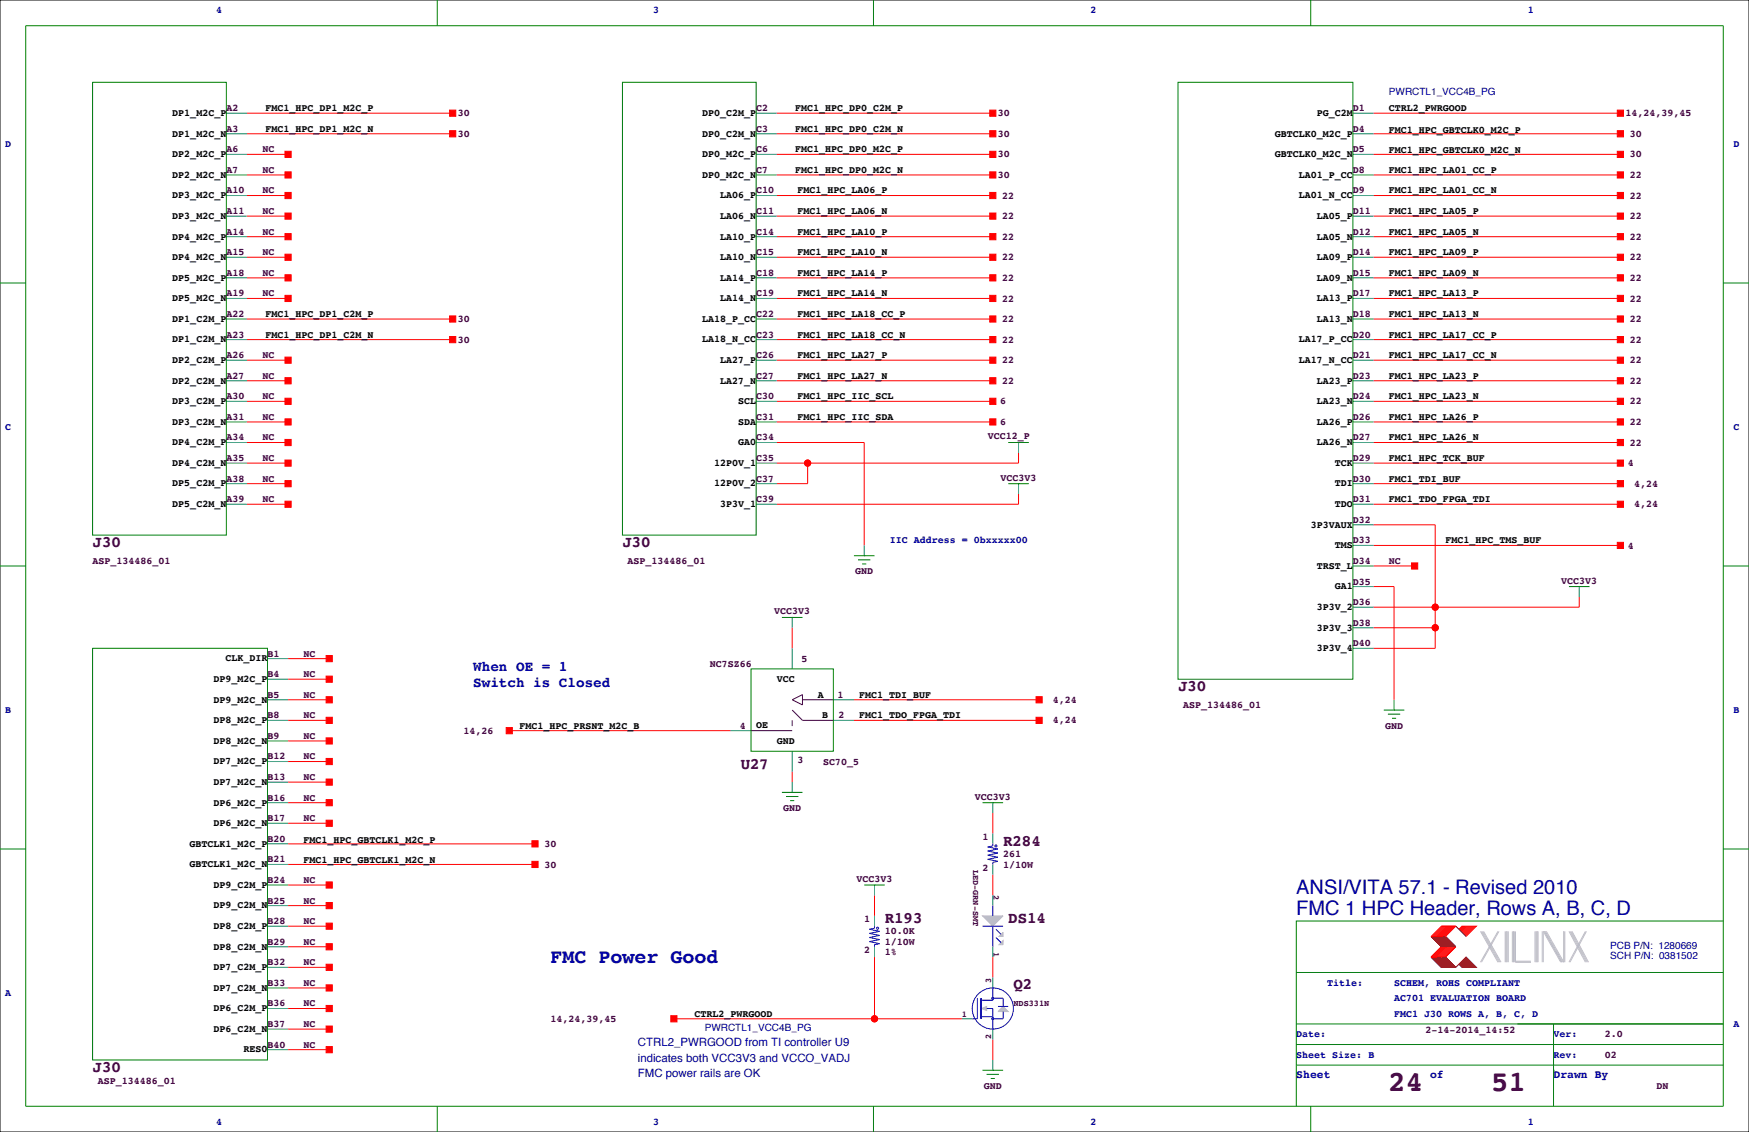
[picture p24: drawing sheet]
<svg xmlns="http://www.w3.org/2000/svg" width="432mm" height="279mm" viewBox="0 0 432 279" stroke-linecap="round" stroke-linejoin="round" font-family="sans-serif">
<defs><g id="words">
<g font-size="7.1" fill="#400040">
<text x="342.8" y="269.3">24</text>
<text x="368.2" y="269.3">51</text>
</g>
<g font-size="4.9" fill="#0000a0">
<text x="320" y="220.8">ANSI/VITA 57.1 - Revised 2010</text>
<text x="320" y="225.9">FMC 1 HPC Header, Rows A, B, C, D</text>
<text x="135.9" y="237.8">FMC Power Good</text>
</g>
<g font-size="3.9" fill="#400040">
<text x="22.9" y="135.1">J30</text>
<text x="153.7" y="135.1">J30</text>
<text x="290.8" y="170.7">J30</text>
<text x="182.9" y="189.7">U27</text>
<text x="247.6" y="208.8">R284</text>
<text x="218.4" y="227.8">R193</text>
<text x="248.9" y="227.8">DS14</text>
<text x="250.2" y="244.1">Q2</text>
<text x="22.9" y="264.6">J30</text>
</g>
<g font-size="3.5" fill="#0000a0">
<text x="116.8" y="165.6">When OE = 1</text>
<text x="116.8" y="169.5">Switch is Closed</text>
</g>
<g font-size="2.8" fill="#0000a0">
<text x="157.5" y="258.2">CTRL2_PWRGOOD from TI controller U9</text>
<text x="157.5" y="262">indicates both VCC3V3 and VCCO_VADJ</text>
<text x="157.5" y="265.9">FMC power rails are OK</text>
<text x="320" y="266.1">Sheet</text>
<text x="353.1" y="266.1">of</text>
<text x="383.5" y="266.1">Drawn By</text>
</g>
<g font-size="2.5" fill="#0000a0">
<text x="53.3" y="3.3">4</text>
<text x="161.3" y="3.3">3</text>
<text x="269.2" y="3.3">2</text>
<text x="377.2" y="3.3">1</text>
<text x="342.9" y="23.4">PWRCTL1_VCC4B_PG</text>
<text x="1.3" y="36.3">D</text>
<text x="428" y="36.3">D</text>
<text x="1.3" y="106.2">C</text>
<text x="428" y="106.2">C</text>
<text x="219.7" y="134.1">IIC Address = 0bxxxxx00</text>
<text x="1.3" y="176">B</text>
<text x="428" y="176">B</text>
<text x="397.5" y="236.8">SCH P/N: 0381502</text>
<text x="397.5" y="234.2">PCB P/N: 1280669</text>
<text x="1.3" y="245.9">A</text>
<text x="327.7" y="243.3">Title:</text>
<text x="344.2" y="243.3">SCHEM, ROHS COMPLIANT</text>
<text x="344.2" y="247.1">AC701 EVALUATION BOARD</text>
<text x="344.2" y="251">FMC1 J30 ROWS A, B, C, D</text>
<text x="174" y="254.5">PWRCTL1_VCC4B_PG</text>
<text x="320" y="256">Date:</text>
<text x="383.5" y="256">Ver:</text>
<text x="428" y="253.5">A</text>
<text x="320" y="261.1">Sheet Size: B</text>
<text x="383.5" y="261.1">Rev:</text>
<text x="53.3" y="277.6">4</text>
<text x="161.3" y="277.6">3</text>
<text x="269.2" y="277.6">2</text>
<text x="377.2" y="277.6">1</text>
</g>
<g font-size="2.5">
<text x="42.5" y="28.6">DP1_M2C_P</text>
<text x="65.5" y="27.4">FMC1_HPC_DP1_M2C_P</text>
<text x="173.4" y="28.6">DP0_C2M_P</text>
<text x="196.3" y="27.4">FMC1_HPC_DP0_C2M_P</text>
<text x="325.1" y="28.6">PG_C2M</text>
<text x="342.9" y="27.4">CTRL2_PWRGOOD</text>
<text x="42.5" y="33.7">DP1_M2C_N</text>
<text x="65.5" y="32.5">FMC1_HPC_DP1_M2C_N</text>
<text x="173.4" y="33.7">DP0_C2M_N</text>
<text x="196.3" y="32.5">FMC1_HPC_DP0_C2M_N</text>
<text x="314.7" y="33.7">GBTCLK0_M2C_P</text>
<text x="342.9" y="32.8">FMC1_HPC_GBTCLK0_M2C_P</text>
<text x="42.5" y="38.8">DP2_M2C_P</text>
<text x="173.4" y="38.8">DP0_M2C_P</text>
<text x="196.3" y="37.6">FMC1_HPC_DP0_M2C_P</text>
<text x="314.7" y="38.8">GBTCLK0_M2C_N</text>
<text x="342.9" y="37.8">FMC1_HPC_GBTCLK0_M2C_N</text>
<text x="42.5" y="43.9">DP2_M2C_N</text>
<text x="173.4" y="43.9">DP0_M2C_N</text>
<text x="196.3" y="42.7">FMC1_HPC_DP0_M2C_N</text>
<text x="196.8" y="47.8">FMC1_HPC_LA06_P</text>
<text x="320.7" y="43.9">LA01_P_CC</text>
<text x="342.9" y="42.7">FMC1_HPC_LA01_CC_P</text>
<text x="342.9" y="47.8">FMC1_HPC_LA01_CC_N</text>
<text x="42.5" y="49">DP3_M2C_P</text>
<text x="177.8" y="49">LA06_P</text>
<text x="196.8" y="52.8">FMC1_HPC_LA06_N</text>
<text x="320.7" y="49">LA01_N_CC</text>
<text x="342.9" y="52.8">FMC1_HPC_LA05_P</text>
<text x="42.5" y="59.1">DP4_M2C_P</text>
<text x="42.5" y="54">DP3_M2C_N</text>
<text x="177.8" y="59.1">LA10_P</text>
<text x="177.8" y="54">LA06_N</text>
<text x="196.8" y="57.9">FMC1_HPC_LA10_P</text>
<text x="325.1" y="59.1">LA05_N</text>
<text x="325.1" y="54">LA05_P</text>
<text x="342.9" y="57.9">FMC1_HPC_LA05_N</text>
<text x="42.5" y="64.2">DP4_M2C_N</text>
<text x="177.8" y="64.2">LA10_N</text>
<text x="196.8" y="63">FMC1_HPC_LA10_N</text>
<text x="325.1" y="64.2">LA09_P</text>
<text x="342.9" y="63">FMC1_HPC_LA09_P</text>
<text x="42.5" y="69.3">DP5_M2C_P</text>
<text x="177.8" y="69.3">LA14_P</text>
<text x="196.8" y="68.1">FMC1_HPC_LA14_P</text>
<text x="325.1" y="69.3">LA09_N</text>
<text x="342.9" y="68.1">FMC1_HPC_LA09_N</text>
<text x="42.5" y="74.4">DP5_M2C_N</text>
<text x="177.8" y="74.4">LA14_N</text>
<text x="196.8" y="73.2">FMC1_HPC_LA14_N</text>
<text x="325.1" y="74.4">LA13_P</text>
<text x="342.9" y="73.2">FMC1_HPC_LA13_P</text>
<text x="42.5" y="79.4">DP1_C2M_P</text>
<text x="65.5" y="78.2">FMC1_HPC_DP1_C2M_P</text>
<text x="65.5" y="83.3">FMC1_HPC_DP1_C2M_N</text>
<text x="173.4" y="79.4">LA18_P_CC</text>
<text x="196.8" y="83.3">FMC1_HPC_LA18_CC_N</text>
<text x="196.8" y="78.2">FMC1_HPC_LA18_CC_P</text>
<text x="325.1" y="79.4">LA13_N</text>
<text x="342.9" y="78.2">FMC1_HPC_LA13_N</text>
<text x="342.9" y="83.3">FMC1_HPC_LA17_CC_P</text>
<text x="42.5" y="89.6">DP2_C2M_P</text>
<text x="42.5" y="84.5">DP1_C2M_N</text>
<text x="173.4" y="84.5">LA18_N_CC</text>
<text x="177.8" y="89.6">LA27_P</text>
<text x="196.8" y="88.4">FMC1_HPC_LA27_P</text>
<text x="320.7" y="89.6">LA17_N_CC</text>
<text x="320.7" y="84.5">LA17_P_CC</text>
<text x="342.9" y="88.4">FMC1_HPC_LA17_CC_N</text>
<text x="42.5" y="94.7">DP2_C2M_N</text>
<text x="177.8" y="94.7">LA27_N</text>
<text x="196.8" y="93.5">FMC1_HPC_LA27_N</text>
<text x="325.1" y="94.7">LA23_P</text>
<text x="342.9" y="93.5">FMC1_HPC_LA23_P</text>
<text x="42.5" y="99.8">DP3_C2M_P</text>
<text x="182.2" y="99.8">SCL</text>
<text x="196.8" y="98.6">FMC1_HPC_IIC_SCL</text>
<text x="325.1" y="99.8">LA23_N</text>
<text x="342.9" y="98.6">FMC1_HPC_LA23_N</text>
<text x="42.5" y="104.8">DP3_C2M_N</text>
<text x="182.2" y="104.8">SDA</text>
<text x="196.8" y="103.6">FMC1_HPC_IIC_SDA</text>
<text x="325.1" y="104.8">LA26_P</text>
<text x="342.9" y="103.6">FMC1_HPC_LA26_P</text>
<text x="42.5" y="109.9">DP4_C2M_P</text>
<text x="182.2" y="109.9">GA0</text>
<text x="325.1" y="109.9">LA26_N</text>
<text x="342.9" y="113.8">FMC1_HPC_TCK_BUF</text>
<text x="342.9" y="108.7">FMC1_HPC_LA26_N</text>
<text x="42.5" y="115">DP4_C2M_N</text>
<text x="176.3" y="115">12P0V_1</text>
<text x="329.6" y="115">TCK</text>
<text x="342.9" y="118.9">FMC1_TDI_BUF</text>
<text x="42.5" y="125.2">DP5_C2M_N</text>
<text x="42.5" y="120.1">DP5_C2M_P</text>
<text x="176.3" y="120.1">12P0V_2</text>
<text x="177.8" y="125.2">3P3V_1</text>
<text x="329.6" y="125.2">TDO</text>
<text x="329.6" y="120.1">TDI</text>
<text x="342.9" y="124">FMC1_TDO_FPGA_TDI</text>
<text x="323.6" y="130.2">3P3VAUX</text>
<text x="329.6" y="135.3">TMS</text>
<text x="356.9" y="134.1">FMC1_HPC_TMS_BUF</text>
<text x="325.1" y="140.4">TRST_L</text>
<text x="329.6" y="145.5">GA1</text>
<text x="325.1" y="150.6">3P3V_2</text>
<text x="325.1" y="155.6">3P3V_3</text>
<text x="325.1" y="160.7">3P3V_4</text>
<text x="55.7" y="163.3">CLK_DIR</text>
<text x="52.7" y="173.4">DP9_M2C_N</text>
<text x="52.7" y="168.3">DP9_M2C_P</text>
<text x="191.8" y="168.4">VCC</text>
<text x="201.9" y="172.2">A</text>
<text x="212.1" y="172.2">FMC1_TDI_BUF</text>
<text x="52.7" y="178.5">DP8_M2C_P</text>
<text x="128.3" y="179.8">FMC1_HPC_PRSNT_M2C_B</text>
<text x="186.7" y="179.8">OE</text>
<text x="203" y="177.2">B</text>
<text x="212.1" y="177.3">FMC1_TDO_FPGA_TDI</text>
<text x="52.7" y="183.6">DP8_M2C_N</text>
<text x="191.8" y="183.6">GND</text>
<text x="52.7" y="188.7">DP7_M2C_P</text>
<text x="52.7" y="193.7">DP7_M2C_N</text>
<text x="52.7" y="198.8">DP6_M2C_P</text>
<text x="52.7" y="203.9">DP6_M2C_N</text>
<text x="46.8" y="209">GBTCLK1_M2C_P</text>
<text x="74.9" y="208">FMC1_HPC_GBTCLK1_M2C_P</text>
<text x="46.8" y="214.1">GBTCLK1_M2C_N</text>
<text x="74.9" y="213.1">FMC1_HPC_GBTCLK1_M2C_N</text>
<text x="52.7" y="219.1">DP9_C2M_P</text>
<text x="52.7" y="224.2">DP9_C2M_N</text>
<text x="52.7" y="229.3">DP8_C2M_P</text>
<text x="52.7" y="239.5">DP7_C2M_P</text>
<text x="52.7" y="234.4">DP8_C2M_N</text>
<text x="52.7" y="244.5">DP7_C2M_N</text>
<text x="52.7" y="249.6">DP6_C2M_P</text>
<text x="171.4" y="251">CTRL2_PWRGOOD</text>
<text x="52.7" y="254.7">DP6_C2M_N</text>
<text x="60.1" y="259.8">RES0</text>
</g>
<g font-size="2.5" fill="#400040">
<text x="55.9" y="27.4">A2</text>
<text x="113" y="28.7">30</text>
<text x="186.7" y="27.4">C2</text>
<text x="246.4" y="28.7">30</text>
<text x="334" y="27.4">D1</text>
<text x="401.3" y="28.7">14,24,39,45</text>
<text x="55.9" y="32.5">A3</text>
<text x="113" y="33.8">30</text>
<text x="186.7" y="32.5">C3</text>
<text x="246.4" y="33.8">30</text>
<text x="334" y="32.5">D4</text>
<text x="402.4" y="33.8">30</text>
<text x="55.9" y="37.6">A6</text>
<text x="64.8" y="37.6">NC</text>
<text x="186.7" y="37.6">C6</text>
<text x="246.4" y="38.9">30</text>
<text x="334" y="37.6">D5</text>
<text x="402.4" y="38.9">30</text>
<text x="55.9" y="47.8">A10</text>
<text x="55.9" y="42.7">A7</text>
<text x="64.8" y="42.7">NC</text>
<text x="64.8" y="47.8">NC</text>
<text x="186.7" y="47.8">C10</text>
<text x="186.7" y="42.7">C7</text>
<text x="246.4" y="43.9">30</text>
<text x="334" y="47.8">D9</text>
<text x="334" y="42.7">D8</text>
<text x="402.4" y="43.9">22</text>
<text x="55.9" y="52.8">A11</text>
<text x="64.8" y="52.8">NC</text>
<text x="186.7" y="52.8">C11</text>
<text x="247.4" y="49">22</text>
<text x="334" y="52.8">D11</text>
<text x="402.4" y="49">22</text>
<text x="55.9" y="57.9">A14</text>
<text x="64.8" y="57.9">NC</text>
<text x="186.7" y="57.9">C14</text>
<text x="247.4" y="59.2">22</text>
<text x="247.4" y="54.1">22</text>
<text x="334" y="57.9">D12</text>
<text x="402.4" y="54.1">22</text>
<text x="402.4" y="59.2">22</text>
<text x="55.9" y="63">A15</text>
<text x="64.8" y="63">NC</text>
<text x="186.7" y="63">C15</text>
<text x="247.4" y="64.3">22</text>
<text x="334" y="63">D14</text>
<text x="402.4" y="64.3">22</text>
<text x="55.9" y="68.1">A18</text>
<text x="64.8" y="68.1">NC</text>
<text x="186.7" y="68.1">C18</text>
<text x="247.4" y="69.3">22</text>
<text x="334" y="68.1">D15</text>
<text x="402.4" y="69.3">22</text>
<text x="55.9" y="73.2">A19</text>
<text x="64.8" y="73.2">NC</text>
<text x="186.7" y="73.2">C19</text>
<text x="247.4" y="74.4">22</text>
<text x="334" y="73.2">D17</text>
<text x="402.4" y="74.4">22</text>
<text x="55.9" y="83.3">A23</text>
<text x="55.9" y="78.2">A22</text>
<text x="113" y="79.5">30</text>
<text x="186.7" y="83.3">C23</text>
<text x="186.7" y="78.2">C22</text>
<text x="247.4" y="79.5">22</text>
<text x="334" y="83.3">D20</text>
<text x="334" y="78.2">D18</text>
<text x="402.4" y="79.5">22</text>
<text x="55.9" y="88.4">A26</text>
<text x="64.8" y="88.4">NC</text>
<text x="113" y="84.6">30</text>
<text x="186.7" y="88.4">C26</text>
<text x="247.4" y="89.7">22</text>
<text x="247.4" y="84.6">22</text>
<text x="334" y="88.4">D21</text>
<text x="402.4" y="84.6">22</text>
<text x="402.4" y="89.7">22</text>
<text x="55.9" y="93.5">A27</text>
<text x="64.8" y="93.5">NC</text>
<text x="186.7" y="93.5">C27</text>
<text x="247.4" y="94.7">22</text>
<text x="334" y="93.5">D23</text>
<text x="402.4" y="94.7">22</text>
<text x="55.9" y="98.6">A30</text>
<text x="64.8" y="98.6">NC</text>
<text x="186.7" y="98.6">C30</text>
<text x="246.9" y="99.8">6</text>
<text x="334" y="98.6">D24</text>
<text x="402.4" y="99.8">22</text>
<text x="55.9" y="103.6">A31</text>
<text x="64.8" y="103.6">NC</text>
<text x="186.7" y="103.6">C31</text>
<text x="246.9" y="104.9">6</text>
<text x="334" y="103.6">D26</text>
<text x="402.4" y="104.9">22</text>
<text x="55.9" y="113.8">A35</text>
<text x="55.9" y="108.7">A34</text>
<text x="64.8" y="108.7">NC</text>
<text x="64.8" y="113.8">NC</text>
<text x="186.7" y="113.8">C35</text>
<text x="186.7" y="108.7">C34</text>
<text x="243.8" y="108.5">VCC12_P</text>
<text x="334" y="113.8">D29</text>
<text x="334" y="108.7">D27</text>
<text x="402.4" y="110">22</text>
<text x="55.9" y="118.9">A38</text>
<text x="64.8" y="118.9">NC</text>
<text x="186.7" y="118.9">C37</text>
<text x="247" y="118.6">VCC3V3</text>
<text x="334" y="118.9">D30</text>
<text x="401.8" y="115.1">4</text>
<text x="55.9" y="124">A39</text>
<text x="64.8" y="124">NC</text>
<text x="186.7" y="124">C39</text>
<text x="334" y="124">D31</text>
<text x="403.4" y="120.1">4,24</text>
<text x="403.4" y="125.2">4,24</text>
<text x="334" y="129">D32</text>
<text x="334" y="134.1">D33</text>
<text x="401.8" y="135.4">4</text>
<text x="22.9" y="139.2">ASP_134486_01</text>
<text x="154.9" y="139.2">ASP_134486_01</text>
<text x="211.1" y="141.7">GND</text>
<text x="334" y="139.2">D34</text>
<text x="342.9" y="139.2">NC</text>
<text x="334" y="144.3">D35</text>
<text x="334" y="149.4">D36</text>
<text x="385.4" y="144">VCC3V3</text>
<text x="191.1" y="151.6">VCC3V3</text>
<text x="334" y="154.4">D38</text>
<text x="334" y="159.5">D40</text>
<text x="66" y="167.1">B4</text>
<text x="66" y="162.1">B1</text>
<text x="74.9" y="167.1">NC</text>
<text x="74.9" y="162.1">NC</text>
<text x="175.3" y="164.6">NC7SZ66</text>
<text x="197.9" y="163.3">5</text>
<text x="66" y="172.2">B5</text>
<text x="74.9" y="172.2">NC</text>
<text x="206.8" y="172.2">1</text>
<text x="259.9" y="173.5">4,24</text>
<text x="66" y="177.3">B8</text>
<text x="74.9" y="177.3">NC</text>
<text x="182.7" y="179.8">4</text>
<text x="207" y="177.3">2</text>
<text x="259.9" y="178.6">4,24</text>
<text x="292.1" y="174.8">ASP_134486_01</text>
<text x="341.9" y="179.8">GND</text>
<text x="66" y="182.4">B9</text>
<text x="74.9" y="182.4">NC</text>
<text x="114.4" y="181.1">14,26</text>
<text x="66" y="187.5">B12</text>
<text x="74.9" y="187.5">NC</text>
<text x="196.8" y="188.3">3</text>
<text x="203.2" y="188.7">SC70_5</text>
<text x="66" y="197.6">B16</text>
<text x="66" y="192.5">B13</text>
<text x="74.9" y="192.5">NC</text>
<text x="74.9" y="197.6">NC</text>
<text x="240.7" y="197.4">VCC3V3</text>
<text x="66" y="202.7">B17</text>
<text x="74.9" y="202.7">NC</text>
<text x="193.4" y="200.2">GND</text>
<text x="66" y="207.8">B20</text>
<text x="134.4" y="209">30</text>
<text x="242.6" y="207.4">1</text>
<text x="66" y="212.9">B21</text>
<text x="134.4" y="214.1">30</text>
<text x="242.6" y="215">2</text>
<text x="247.6" y="211.6">261</text>
<text x="247.6" y="214.1">1/10W</text>
<text x="66" y="217.9">B24</text>
<text x="74.9" y="217.9">NC</text>
<text x="211.5" y="217.7">VCC3V3</text>
<text x="66" y="223">B25</text>
<text x="74.9" y="223">NC</text>
<text x="213.4" y="227.7">1</text>
<text x="66" y="233.2">B29</text>
<text x="66" y="228.1">B28</text>
<text x="74.9" y="228.1">NC</text>
<text x="74.9" y="233.2">NC</text>
<text x="218.4" y="233.2">1/10W</text>
<text x="218.4" y="230.6">10.0K</text>
<text x="66" y="238.3">B32</text>
<text x="74.9" y="238.3">NC</text>
<text x="213.4" y="235.3">2</text>
<text x="218.4" y="235.7">1%</text>
<text x="66" y="243.3">B33</text>
<text x="74.9" y="243.3">NC</text>
<text x="66" y="248.4">B36</text>
<text x="74.9" y="248.4">NC</text>
<text x="66" y="253.5">B37</text>
<text x="74.9" y="253.5">NC</text>
<text x="135.9" y="252.2">14,24,39,45</text>
<text x="351.9" y="255">2-14-2014_14:52</text>
<text x="396.2" y="256">2.0</text>
<text x="66" y="258.6">B40</text>
<text x="74.9" y="258.6">NC</text>
<text x="396.2" y="261.1">02</text>
<text x="24.1" y="267.5">ASP_134486_01</text>
<text x="242.9" y="268.7">GND</text>
<text x="408.9" y="268.7">DN</text>
</g>
<g font-size="2.1" fill="#400040">
<text x="240.2" y="214.6" transform="rotate(90 240.2 214.6)">LED-GRN-SMT</text>
<text x="245.3" y="221" transform="rotate(90 245.3 221)">2</text>
<text x="245.3" y="234.9" transform="rotate(90 245.3 234.9)">1</text>
<text x="244.7" y="242.6" transform="rotate(-90 244.7 242.6)">3</text>
<text x="237.5" y="251">1</text>
<text x="250.2" y="248.2">NDS331N</text>
<text x="244.7" y="256.5" transform="rotate(-90 244.7 256.5)">2</text>
</g>
</g></defs>
<path d="M0 0h431.8v279.4h-431.8z" fill="none" stroke="#000" stroke-width=".25"/>
<g fill="none" stroke="#008080" stroke-width=".25">
<path d="M55.9 38.1h5.1M55.9 33h5.1M55.9 27.9h5.1M186.7 38.1h5.1M186.7 33h5.1M186.7 27.9h5.1M334 38.1h5.1M334 33h5.1M334 27.9h5.1M55.9 58.4h5.1M55.9 53.3h5.1M55.9 48.3h5.1"/>
<path d="M55.9 43.2h5.1M186.7 58.4h5.1M186.7 53.3h5.1M186.7 48.3h5.1M186.7 43.2h5.1M334 58.4h5.1M334 53.3h5.1M334 48.3h5.1M334 43.2h5.1M55.9 78.7h5.1M55.9 73.7h5.1M55.9 68.6h5.1"/>
<path d="M55.9 63.5h5.1M186.7 78.7h5.1M186.7 73.7h5.1M186.7 68.6h5.1M186.7 63.5h5.1M334 78.7h5.1M334 73.7h5.1M334 68.6h5.1M334 63.5h5.1M55.9 99.1h5.1M55.9 94h5.1M55.9 88.9h5.1"/>
<path d="M55.9 83.8h5.1M186.7 99.1h5.1M186.7 94h5.1M186.7 88.9h5.1M186.7 83.8h5.1M334 99.1h5.1M334 94h5.1M334 88.9h5.1M334 83.8h5.1M55.9 119.4h5.1M55.9 114.3h5.1M55.9 109.2h5.1"/>
<path d="M55.9 104.1h5.1M186.7 119.4h5.1M186.7 114.3h5.1M186.7 109.2h5.1M186.7 104.1h5.1M251.5 109.2v2.6M251.5 119.4v2.5M334 119.4h5.1M334 114.3h5.1M334 109.2h5.1M334 104.1h5.1M55.9 124.5h5.1"/>
<path d="M186.7 124.5h5.1M213.4 134.6v2.6M334 124.5h5.1M334 139.7h5.1M334 134.6h5.1M334 129.5h5.1M195.6 152.4v2.5M334 144.8h5.1M334 149.9h5.1M334 154.9h5.1M389.9 144.8v2.5M66 172.7h5.1"/>
<path d="M66 177.8h5.1M66 167.6h5.1M66 162.6h5.1M195.6 160v5.1M205.7 172.7h5.1M205.7 177.8h5.1M334 160h5.1M344.2 172.7v2.6M66 198.1h5.1M66 193h5.1M66 188h5.1M66 182.9h5.1"/>
<path d="M180.3 180.3h5.1M195.6 185.4v5.1M195.6 193v2.6M245.1 198.1v2.6M66 218.4h5.1M66 213.4h5.1M66 208.3h5.1M66 203.2h5.1M215.9 218.4v2.6M245.1 205.7v2.6M245.1 213.4v2.5M66 238.8h5.1"/>
<path d="M66 233.7h5.1M66 228.6h5.1M66 223.5h5.1M215.9 226.1v2.5M215.9 233.7v2.5M245.1 221v2.5M245.1 233.7v2.5M66 248.9h5.1M66 243.8h5.1M66 254h5.1M66 259.1h5.1M237.5 251.5h2.5"/>
<path d="M245.1 241.3v2.5M245.1 254v2.5M245.1 261.6v2.6"/>
</g>
<g fill="none" stroke="#008000" stroke-width=".25">
<path d="M6.3 6.4h419.1v266.6h-419.1zM107.9 0v6.4M215.6 0v6.4M323.6 0v6.4M22.9 20.3h33v111.8h-33zM153.7 20.3h33v111.8h-33zM290.8 20.3h43.2v147.3h-43.2zM0 69.8h6.3M425.4 69.8h6.4M248.9 119.4h5.1M248.9 109.2h5.1M251.5 119.4h.1"/>
<path d="M251.5 109.2h.1M0 139.7h6.3M210.8 137.2h5.1M211.8 138.2h3.1M212.9 139.2h1M213.4 137.2h.1M425.4 139.7h6.4M193 152.4h5.1M195.6 152.4h.1M387.3 144.8h5.1M389.9 144.8h.1M22.9 160h43.1v101.6h-43.1z"/>
<path d="M185.4 165.1h20.3v20.3h-20.3zM341.6 175.3h5.1M342.6 176.3h3.1M343.7 177.3h1M344.2 175.3h.1M193 195.6h5.1M194.1 196.6h3M195.1 197.6h1M195.6 195.6h.1M242.6 198.1h5M245.1 198.1h.1M0 209.5h6.3"/>
<path d="M213.4 218.4h5M215.9 218.4h.1M425.4 209.5h6.4M425.4 227.3h-105.4v35.6M320 257.8h105.4M320 252.7h105.4M320 240h105.4M383.5 252.7v20.3M107.9 273v6.4M215.6 273v6.4M242.6 264.2h5M243.6 265.2h3"/>
<path d="M244.6 266.2h1M245.1 264.2h.1M320 262.9v10.1M320 262.9h105.4M323.6 273v6.4M383.5 264.2h.1"/>
</g>
<g fill="none" stroke="#f00" stroke-width=".25">
<path d="M61 33h50.8M61 38.1h10.1M61 27.9h50.8M191.8 33h53.3M191.8 38.1h53.3M191.8 27.9h53.3M339.1 33h60.9M339.1 38.1h60.9M339.1 27.9h60.9M61 53.3h10.1M61 58.4h10.1M61 48.3h10.1"/>
<path d="M61 43.2h10.1M191.8 53.3h53.3M191.8 58.4h53.3M191.8 48.3h53.3M191.8 43.2h53.3M339.1 53.3h60.9M339.1 58.4h60.9M339.1 48.3h60.9M339.1 43.2h60.9M61 73.7h10.1M61 68.6h10.1M61 63.5h10.1"/>
<path d="M61 78.7h50.8M191.8 73.7h53.3M191.8 68.6h53.3M191.8 63.5h53.3M191.8 78.7h53.3M339.1 73.7h60.9M339.1 68.6h60.9M339.1 63.5h60.9M339.1 78.7h60.9M61 99.1h10.1M61 94h10.1M61 88.9h10.1"/>
<path d="M61 83.8h50.8M191.8 99.1h53.3M191.8 94h53.3M191.8 88.9h53.3M191.8 83.8h53.3M339.1 99.1h60.9M339.1 94h60.9M339.1 88.9h60.9M339.1 83.8h60.9M61 119.4h10.1M61 104.1h10.1M61 114.3h10.1"/>
<path d="M61 109.2h10.1M191.8 104.1h53.3M191.8 109.2h21.6v25.4M199.4 114.3v5.1h-7.6M251.5 111.8v2.5h-59.7M339.1 119.4h60.9M339.1 104.1h60.9M339.1 114.3h60.9M339.1 109.2h60.9M61 124.5h10.1M251.5 121.9v2.6h-59.7M339.1 124.5h60.9"/>
<path d="M339.1 129.5h15.2v30.5h-15.2M339.1 139.7h10.1M339.1 134.6h60.9M195.6 154.9v5.1M339.1 144.8h5.1v27.9M339.1 154.9h15.2M389.9 147.3v2.6h-50.8M71.1 177.8h10.2M71.1 162.6h10.2M71.1 172.7h10.2M71.1 167.6h10.2M210.8 177.8h45.7"/>
<path d="M210.8 172.7h45.7M71.1 188h10.2M71.1 198.1h10.2M71.1 193h10.2M71.1 182.9h10.2M125.7 180.3h54.6M195.6 190.5v2.5M71.1 208.3h61M71.1 213.4h61M71.1 203.2h10.2M71.1 218.4h10.2M245.1 200.7v5"/>
<path d="M245.1 215.9v5.1M71.1 238.8h10.2M71.1 233.7h10.2M71.1 228.6h10.2M71.1 223.5h10.2M215.9 221v5.1M215.9 236.2v15.3M245.1 236.2v5.1M355.9 228.6h3.5l-2.5 2.5h-3.6zM355.9 233.7l-2.6 2.5h3.6l2.5-2.5M356.1 233.7l-2.5 2.5M356.1 228.6l-2.5 2.5"/>
<path d="M356.4 233.7l-2.6 2.5M356.4 228.6l-2.6 2.5M356.6 233.7l-2.5 2.5M356.6 228.6l-2.5 2.5M356.9 233.7l-2.6 2.5M356.9 228.6l-2.6 2.5M357.1 233.7l-2.5 2.5M357.1 228.6l-2.5 2.5M357.4 233.7l-2.6 2.5M357.4 228.6l-2.6 2.5M357.6 233.7l-2.5 2.5M357.6 228.6l-2.5 2.5"/>
<path d="M357.9 233.7l-2.6 2.5M357.9 228.6l-2.6 2.5M358.1 233.7l-2.5 2.5M358.1 228.6l-2.5 2.5M358.4 233.7l-2.5 2.5M358.4 228.6l-2.5 2.5M358.6 233.7l-2.5 2.5M358.6 228.6l-2.5 2.5M358.9 233.7l-2.5 2.5M358.9 228.6l-2.5 2.5M359.2 233.7l-2.6 2.5M359.2 228.6l-2.6 2.5"/>
<path d="M360.2 229.4l.7-.8h3.6l-2.6 2.5M361.2 228.6l-.8 .8M361.4 228.6l-1 1M361.7 228.6l-1 1M361.9 228.6l-1.2 1.3M362.2 228.6l-1.3 1.3M362.5 228.6l-1.6 1.5M362.7 228.6l-1.5 1.5M363 228.6l-1.8 1.8M363.2 228.6l-1.8 1.8M363.5 228.6l-2.1 2M363.7 228.6l-2 2"/>
<path d="M364 228.6l-2.3 2.3M364.2 228.6l-2.3 2.3M71.1 254h10.2M71.1 248.9h10.2M71.1 243.8h10.2M71.1 259.1h10.2M166.4 251.5h71.1M245.1 256.5v5.1"/>
<circle cx="199.4" cy="114.3" r=".76"/>
<circle cx="354.3" cy="154.9" r=".76"/>
<circle cx="354.3" cy="149.9" r=".76"/>
<circle cx="215.9" cy="251.5" r=".76"/>
</g>
<g fill="#f00" stroke="#f00" stroke-width=".25">
<path d="M111 32.3h1.5v1.5h-1.5z" fill-rule="evenodd"/>
<path d="M131.3 207.5h1.5v1.5h-1.5z" fill-rule="evenodd"/>
<path d="M131.3 212.6h1.5v1.5h-1.5z" fill-rule="evenodd"/>
<path d="M80.5 253.2h1.5v1.6h-1.5z" fill-rule="evenodd"/>
<path d="M80.5 238h1.5v1.5h-1.5z" fill-rule="evenodd"/>
<path d="M80.5 248.2h1.5v1.5h-1.5z" fill-rule="evenodd"/>
<path d="M80.5 243.1h1.5v1.5h-1.5z" fill-rule="evenodd"/>
<path d="M80.5 202.4h1.5v1.6h-1.5z" fill-rule="evenodd"/>
<path d="M80.5 187.2h1.5v1.5h-1.5z" fill-rule="evenodd"/>
<path d="M80.5 197.4h1.5v1.5h-1.5z" fill-rule="evenodd"/>
<path d="M80.5 192.3h1.5v1.5h-1.5z" fill-rule="evenodd"/>
<path d="M70.4 123.7h1.5v1.5h-1.5z" fill-rule="evenodd"/>
<path d="M70.4 118.6h1.5v1.5h-1.5z" fill-rule="evenodd"/>
<path d="M70.4 103.4h1.5v1.5h-1.5z" fill-rule="evenodd"/>
<path d="M70.4 113.5h1.5v1.6h-1.5z" fill-rule="evenodd"/>
<path d="M70.4 108.5h1.5v1.5h-1.5z" fill-rule="evenodd"/>
<path d="M70.4 98.3h1.5v1.5h-1.5z" fill-rule="evenodd"/>
<path d="M70.4 93.2h1.5v1.5h-1.5z" fill-rule="evenodd"/>
<path d="M70.4 88.1h1.5v1.6h-1.5z" fill-rule="evenodd"/>
<path d="M70.4 72.9h1.5v1.5h-1.5z" fill-rule="evenodd"/>
<path d="M70.4 67.8h1.5v1.5h-1.5z" fill-rule="evenodd"/>
<path d="M70.4 52.6h1.5v1.5h-1.5z" fill-rule="evenodd"/>
<path d="M70.4 62.7h1.5v1.6h-1.5z" fill-rule="evenodd"/>
<path d="M70.4 57.7h1.5v1.5h-1.5z" fill-rule="evenodd"/>
<path d="M70.4 47.5h1.5v1.5h-1.5z" fill-rule="evenodd"/>
<path d="M70.4 42.4h1.5v1.5h-1.5z" fill-rule="evenodd"/>
<path d="M70.4 37.3h1.5v1.6h-1.5z" fill-rule="evenodd"/>
<path d="M80.5 182.1h1.5v1.5h-1.5z" fill-rule="evenodd"/>
<path d="M80.5 177h1.5v1.6h-1.5z" fill-rule="evenodd"/>
<path d="M80.5 232.9h1.5v1.5h-1.5z" fill-rule="evenodd"/>
<path d="M80.5 227.8h1.5v1.6h-1.5z" fill-rule="evenodd"/>
<path d="M80.5 161.8h1.5v1.5h-1.5z" fill-rule="evenodd"/>
<path d="M80.5 258.3h1.5v1.5h-1.5z" fill-rule="evenodd"/>
<path d="M80.5 172h1.5v1.5h-1.5z" fill-rule="evenodd"/>
<path d="M399.3 108.5h1.5v1.5h-1.5z" fill-rule="evenodd"/>
<path d="M399.3 103.4h1.5v1.5h-1.5z" fill-rule="evenodd"/>
<path d="M399.3 93.2h1.5v1.5h-1.5z" fill-rule="evenodd"/>
<path d="M399.3 88.1h1.5v1.6h-1.5z" fill-rule="evenodd"/>
<path d="M399.3 83.1h1.5v1.5h-1.5z" fill-rule="evenodd"/>
<path d="M399.3 78h1.5v1.5h-1.5z" fill-rule="evenodd"/>
<path d="M399.3 72.9h1.5v1.5h-1.5z" fill-rule="evenodd"/>
<path d="M399.3 67.8h1.5v1.5h-1.5z" fill-rule="evenodd"/>
<path d="M399.3 62.7h1.5v1.6h-1.5z" fill-rule="evenodd"/>
<path d="M399.3 57.7h1.5v1.5h-1.5z" fill-rule="evenodd"/>
<path d="M399.3 52.6h1.5v1.5h-1.5z" fill-rule="evenodd"/>
<path d="M399.3 47.5h1.5v1.5h-1.5z" fill-rule="evenodd"/>
<path d="M399.3 42.4h1.5v1.5h-1.5z" fill-rule="evenodd"/>
<path d="M399.3 98.3h1.5v1.5h-1.5z" fill-rule="evenodd"/>
<path d="M244.3 52.6h1.6v1.5h-1.6z" fill-rule="evenodd"/>
<path d="M244.3 62.7h1.6v1.6h-1.6z" fill-rule="evenodd"/>
<path d="M244.3 72.9h1.6v1.5h-1.6z" fill-rule="evenodd"/>
<path d="M244.3 78h1.6v1.5h-1.6z" fill-rule="evenodd"/>
<path d="M244.3 57.7h1.6v1.5h-1.6z" fill-rule="evenodd"/>
<path d="M244.3 67.8h1.6v1.5h-1.6z" fill-rule="evenodd"/>
<path d="M244.3 83.1h1.6v1.5h-1.6z" fill-rule="evenodd"/>
<path d="M244.3 93.2h1.6v1.5h-1.6z" fill-rule="evenodd"/>
<path d="M244.3 47.5h1.6v1.5h-1.6z" fill-rule="evenodd"/>
<path d="M348.5 138.9h1.5v1.6h-1.5z" fill-rule="evenodd"/>
<path d="M244.3 88.1h1.6v1.6h-1.6z" fill-rule="evenodd"/>
<path d="M80.5 166.9h1.5v1.5h-1.5z" fill-rule="evenodd"/>
<path d="M244.3 98.3h1.6v1.5h-1.6z" fill-rule="evenodd"/>
<path d="M244.3 103.4h1.6v1.5h-1.6z" fill-rule="evenodd"/>
<path d="M399.3 113.5h1.5v1.6h-1.5z" fill-rule="evenodd"/>
<path d="M125 179.6h1.5v1.5h-1.5z" fill-rule="evenodd"/>
<path d="M80.5 217.7h1.5v1.5h-1.5z" fill-rule="evenodd"/>
<path d="M80.5 222.8h1.5v1.5h-1.5z" fill-rule="evenodd"/>
<path d="M255.8 177h1.5v1.6h-1.5z" fill-rule="evenodd"/>
<path d="M399.3 133.9h1.5v1.5h-1.5z" fill-rule="evenodd"/>
<path d="M399.3 123.7h1.5v1.5h-1.5z" fill-rule="evenodd"/>
<path d="M399.3 118.6h1.5v1.5h-1.5z" fill-rule="evenodd"/>
<path d="M255.8 172h1.5v1.5h-1.5z" fill-rule="evenodd"/>
<path d="M399.3 32.3h1.5v1.5h-1.5z" fill-rule="evenodd"/>
<path d="M399.3 37.3h1.5v1.6h-1.5z" fill-rule="evenodd"/>
<path d="M244.3 42.4h1.6v1.5h-1.6z" fill-rule="evenodd"/>
<path d="M244.3 37.3h1.6v1.6h-1.6z" fill-rule="evenodd"/>
<path d="M244.3 32.3h1.6v1.5h-1.6z" fill-rule="evenodd"/>
<path d="M244.3 27.2h1.6v1.5h-1.6z" fill-rule="evenodd"/>
<path d="M111 27.2h1.5v1.5h-1.5z" fill-rule="evenodd"/>
<path d="M111 83.1h1.5v1.5h-1.5z" fill-rule="evenodd"/>
<path d="M111 78h1.5v1.5h-1.5z" fill-rule="evenodd"/>
<path d="M399.3 27.2h1.5v1.5h-1.5z" fill-rule="evenodd"/>
<path d="M165.6 250.7h1.5v1.5h-1.5z" fill-rule="evenodd"/>
<circle cx="199.4" cy="114.3" r=".76"/>
<circle cx="354.3" cy="154.9" r=".76"/>
<circle cx="354.3" cy="149.9" r=".76"/>
<circle cx="215.9" cy="251.5" r=".76"/>
</g>
<g fill="none" stroke="#00f" stroke-width=".25">
<path d="M245.1 208.3v.5l-1.3 .2 2.6 .5-2.6 .6 2.6 .5-2.6 .5 2.6 .5-2.6 .5 2.6 .5-1.3 .3v.5M215.9 228.6v.5l-1.3 .3 2.6 .5-2.6 .5 2.6 .5-2.6 .5 2.6 .5-2.6 .5 2.6 .5-1.3 .3v.5M242.6 228.6h5M245.1 223.5v2.6M245.1 228.6v5.1M245.9 229.4l1.2 1.2M245.9 231.4l1.2 1.3M241.3 246.4v5.1h-1.3M242.1 246.4v5.1M242.3 246.4v5.1M242.3 251h2.8M243.6 248.9h1.5v5.1"/>
<path d="M245.1 243.8v3.1h-2.8M245.1 246.4h2.5v2M246.4 248.4h2.5M247.6 249.7v1.8h-2.5"/>
<circle cx="245.9" cy="208.8" r=".25"/>
<circle cx="216.7" cy="229.1" r=".25"/>
<circle cx="245.1" cy="248.9" r="5.1"/>
<circle cx="245.1" cy="246.4" r=".25"/>
<circle cx="245.1" cy="251.5" r=".25"/>
</g>
<path d="M195.6 175.3l2.5 2.5h7.6M195.6 172.7l2.5-1.3v2.6zM198.1 172.7h7.6M185.4 180.3h10.2" fill="none" stroke="#400040" stroke-width=".25"/>
<path d="M195.6 177.8v2.5" fill="none" stroke="#400040" stroke-width=".25" stroke-dasharray="1.4 1.4 1.4 1.4 2.8 1.4" stroke-linecap="butt"/>
<g fill="none" stroke="#800000" stroke-width=".25">
<path d="M353.3 236.2l2.6 2.6h3.5M353.3 231.1l2.6 2.6M353.6 231.1l2.5 2.6M353.6 236.2l2.5 2.6M353.8 231.1l2.6 2.6M353.8 236.2l2.6 2.6M354.1 231.1l2.5 2.6M354.1 236.2l2.5 2.6M354.3 231.1l2.6 2.6M354.3 236.2l2.6 2.6M354.6 231.1l2.5 2.6M354.6 236.2l2.5 2.6"/>
<path d="M354.8 231.1l2.6 2.6M354.8 236.2l2.6 2.6M355.1 231.1l2.5 2.6M355.1 236.2l2.5 2.6M355.3 231.1l2.6 2.6M355.3 236.2l2.6 2.6M355.6 231.1l2.5 2.6M355.6 236.2l2.5 2.6M355.9 231.1l2.5 2.6M355.9 236.2l2.5 2.6M356.1 231.1l2.5 2.6M356.1 236.2l2.5 2.6"/>
<path d="M356.4 231.1l2.5 2.6M356.4 236.2l2.5 2.6M356.6 231.1l2.6 2.6M356.6 236.2l2.6 2.6M356.9 231.1l2.5 2.6M356.9 236.2l2.5 2.6M359.4 228.6l2.5 2.5M360.2 238l.7 .8h3.6l-2.6-2.6-2.5 2.6M360.4 237.7l1 1.1M360.4 238l.8 .8M360.7 237.5l1.2 1.3M360.7 237.7l1 1.1"/>
<path d="M360.9 237.2l1.6 1.6M360.9 237.5l1.3 1.3M361.2 237l1.8 1.8M361.2 237.2l1.5 1.6M361.4 236.7l2.1 2.1M361.4 237l1.8 1.8M361.7 236.5l2.3 2.3M361.7 236.7l2 2.1M361.9 236.5l2.3 2.3"/>
</g>
<g fill="none" stroke="#c0c0c0" stroke-width=".25">
<path d="M365.5 229.9l4.3 7.6M365.8 229.9l4.3 7.6M366 229.9l4.3 7.6M366.3 229.9l4.3 7.6M369.8 229.9l-4.3 7.6M370.1 229.9l-4.3 7.6M371.6 229.9v7.6M371.9 229.9v7.6M372.1 229.9v7.6M372.4 229.9v7.6M373.4 229.9v7.6M373.6 229.9v7.6"/>
<path d="M373.9 229.9v7.6M374.1 229.9v7.6h3.9M374.1 237.2h3.9M379 229.9v7.6M379.2 229.9v7.6M379.5 229.9v7.6M379.7 229.9v7.6M380.7 229.9v7.6M381 237.5v-7.6l4.3 7.6M381.3 229.9l4.3 7.6M381.5 229.9l4.3 7.6M381.8 229.9l4.3 7.6v-7.6"/>
<path d="M386.3 229.9v7.6M387.3 229.9l4.1 7.6M387.6 229.9l4.1 7.6M387.9 229.9l4 7.6M388.1 229.9l4.1 7.6M391.4 229.9l-4.1 7.6M391.7 229.9l-4.1 7.6"/>
</g>
<g fill="#c0c0c0" stroke="#c0c0c0" stroke-width=".25">
<path d="M242.6 226.1h5l-2.5 2.5z" fill-rule="evenodd"/>
<path d="M246.6 231.1l1-1v1z" fill-rule="evenodd"/>
<path d="M246.6 233.2l1-1v1z" fill-rule="evenodd"/>
<path d="M242.3 248.9l1.3-.5v1z" fill-rule="evenodd"/>
<path d="M247.6 248.4l1.3 1.3h-2.5z" fill-rule="evenodd"/>
</g>
<use href="#words"/>
</svg>
